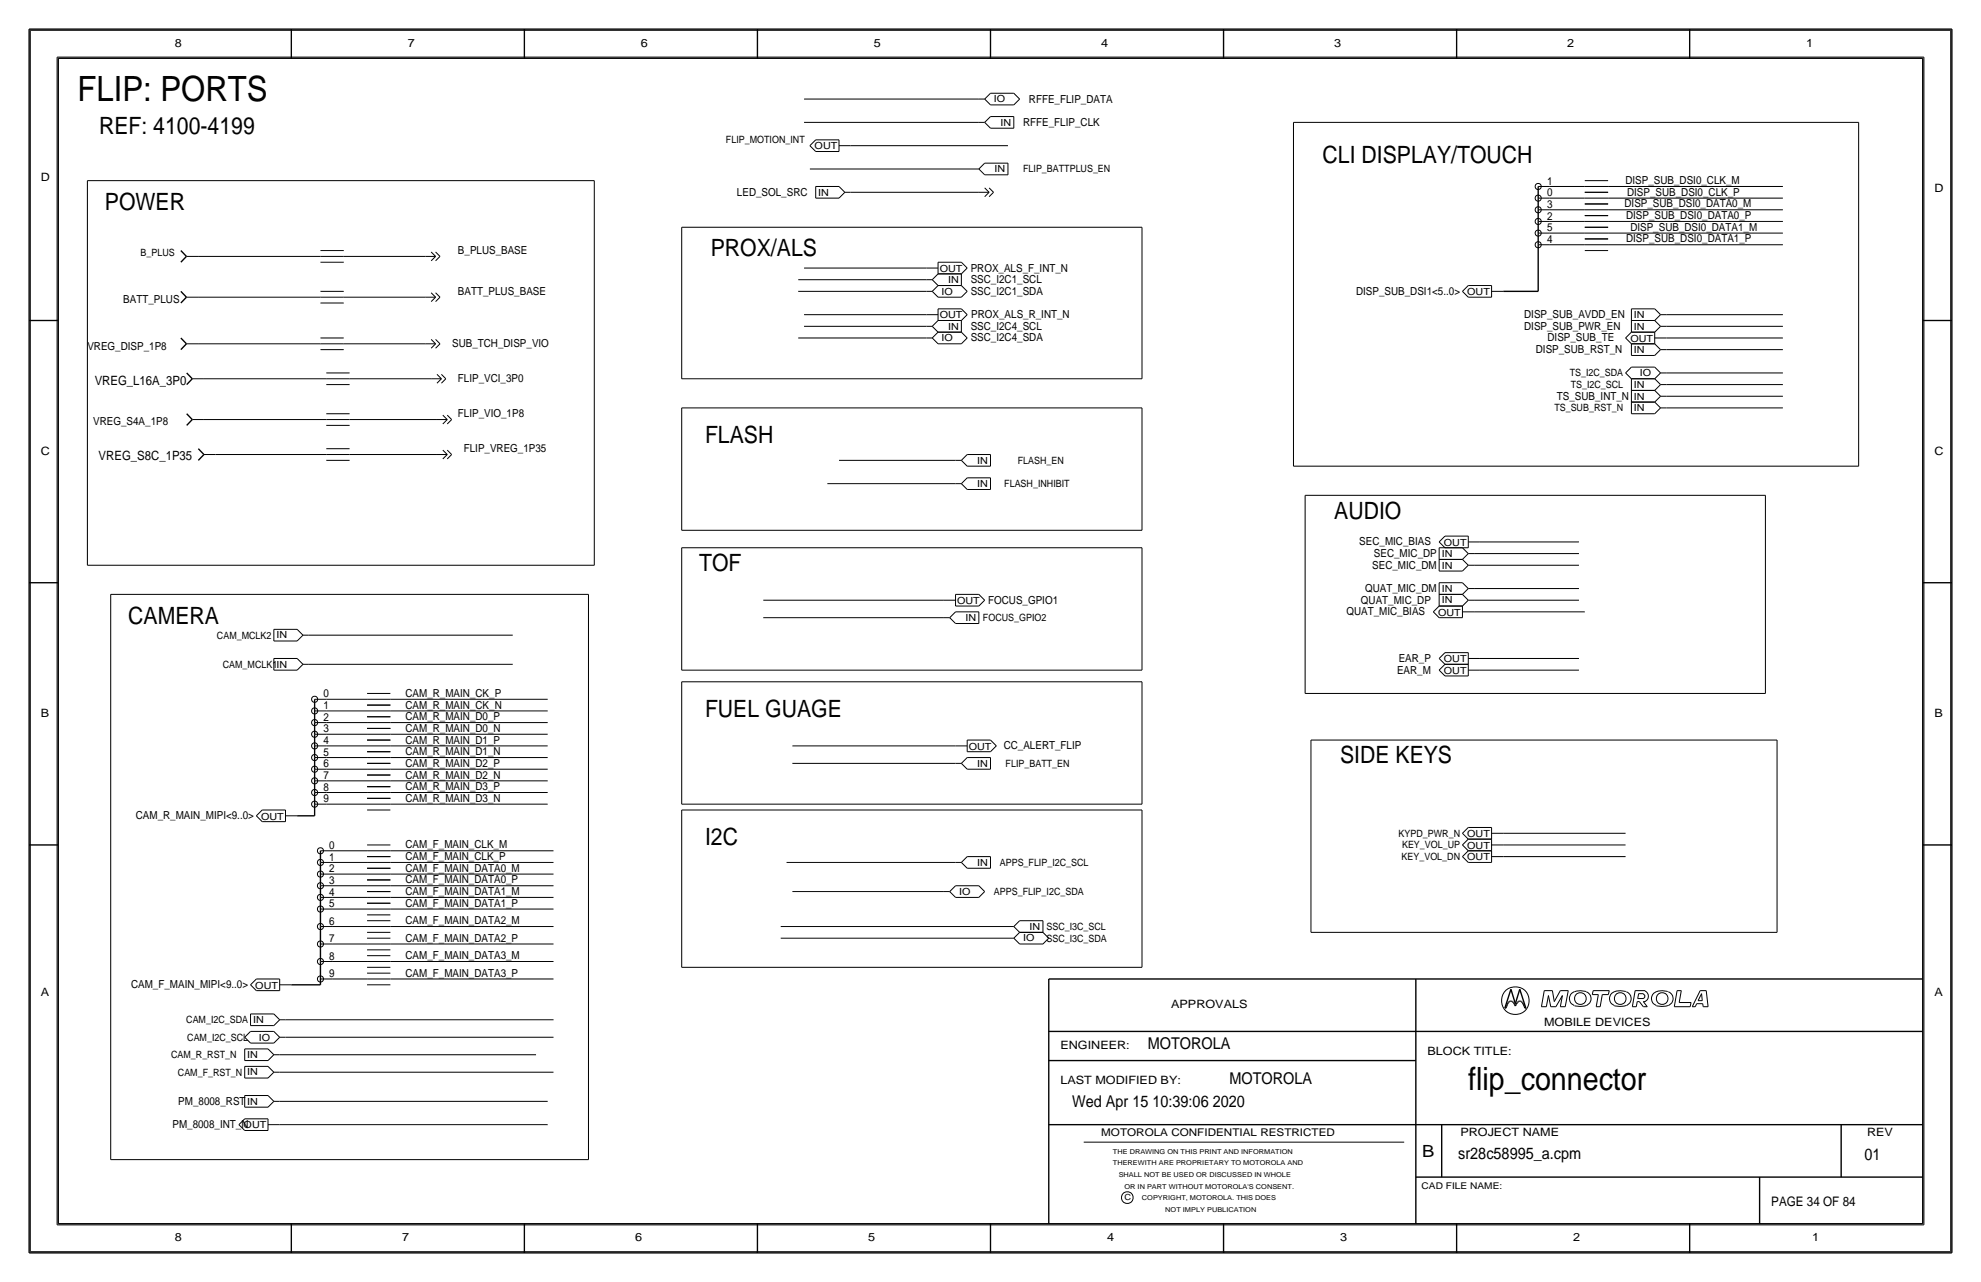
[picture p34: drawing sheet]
<svg xmlns="http://www.w3.org/2000/svg" width="432mm" height="279mm" viewBox="0 0 432 279" stroke-linecap="round" stroke-linejoin="round" font-family="sans-serif">
<defs><g id="words">
<text font-size="7.6" x="16.9" y="22.1">FLIP: PORTS</text>
<text font-size="7" x="320" y="237.5">flip_connector</text>
<g font-size="5.2">
<text x="21.6" y="29.2">REF: 4100-4199</text>
<text x="288.3" y="35.6">CLI DISPLAY/TOUCH</text>
<text x="22.9" y="45.7">POWER</text>
<text x="154.9" y="55.9">PROX/ALS</text>
<text x="153.7" y="96.5">FLASH</text>
<text x="290.8" y="113">AUDIO</text>
<text x="152.4" y="124.5">TOF</text>
<text x="27.9" y="135.9">CAMERA</text>
<text x="153.7" y="156.2">FUEL GUAGE</text>
<text x="292.1" y="166.4">SIDE KEYS</text>
<text x="153.7" y="184.1">I2C</text>
</g>
<text font-size="3.7" x="310" y="252.1">B</text>
<g font-size="3.5">
<text x="250.2" y="228.6">MOTOROLA</text>
<text x="268" y="236.2">MOTOROLA</text>
<text x="233.7" y="241.3">Wed Apr 15 10:39:06 2020</text>
<text x="317.9" y="252.6">sr28c58995_a.cpm</text>
<text x="406.4" y="252.7">01</text>
</g>
<text font-size="2.9" x="386.1" y="262.9">PAGE 34 OF 84</text>
<g font-size="2.8">
<text x="20.6" y="83.8">VREG_L16A_3P0</text>
<text x="21.5" y="100.3">VREG_S8C_1P35</text>
</g>
<g font-size="2.5">
<text x="38.1" y="10.2">8</text>
<text x="88.9" y="10.2">7</text>
<text x="139.7" y="10.2">6</text>
<text x="190.5" y="10.2">5</text>
<text x="240" y="10.2">4</text>
<text x="290.8" y="10.2">3</text>
<text x="341.6" y="10.2">2</text>
<text x="393.7" y="10.2">1</text>
<text x="8.9" y="39.4">D</text>
<text x="421.6" y="41.9">D</text>
<text x="8.9" y="99.1">C</text>
<text x="421.6" y="99.1">C</text>
<text x="8.9" y="156.2">B</text>
<text x="421.6" y="156.2">B</text>
<text x="8.9" y="217.2">A</text>
<text x="255.3" y="219.7">APPROVALS</text>
<text x="421.6" y="217.2">A</text>
<text x="336.5" y="223.5">MOBILE DEVICES</text>
<text x="231.1" y="228.6">ENGINEER:</text>
<text x="311.1" y="229.9">BLOCK TITLE:</text>
<text x="231.1" y="236.2">LAST MODIFIED BY:</text>
<text x="318.3" y="247.5">PROJECT NAME</text>
<text x="407" y="247.6">REV</text>
<text x="38.1" y="270.5">8</text>
<text x="87.6" y="270.5">7</text>
<text x="138.4" y="270.5">6</text>
<text x="189.2" y="270.5">5</text>
<text x="241.3" y="270.5">4</text>
<text x="292.1" y="270.5">3</text>
<text x="342.9" y="270.5">2</text>
<text x="395" y="270.5">1</text>
</g>
<g font-size="2.4">
<text x="224.3" y="22.4">RFFE_FLIP_DATA</text>
<text x="223" y="27.4">RFFE_FLIP_CLK</text>
<text x="337.2" y="40.2">1</text>
<text x="354.3" y="40.1">DISP_SUB_DSI0_CLK_M</text>
<text x="160.6" y="42.7">LED_SOL_SRC</text>
<text x="337.2" y="47.9">2</text>
<text x="337.2" y="45.3">3</text>
<text x="337.2" y="42.8">0</text>
<text x="354.1" y="45.2">DISP_SUB_DSI0_DATA0_M</text>
<text x="354.5" y="47.8">DISP_SUB_DSI0_DATA0_P</text>
<text x="354.7" y="42.7">DISP_SUB_DSI0_CLK_P</text>
<text x="337.2" y="52.9">4</text>
<text x="337.2" y="50.4">5</text>
<text x="354.5" y="52.8">DISP_SUB_DSI0_DATA1_P</text>
<text x="355.4" y="50.3">DISP_SUB_DSI0_DATA1_M</text>
<text x="99.8" y="55.4">B_PLUS_BASE</text>
<text x="211.6" y="59.2">PROX_ALS_F_INT_N</text>
<text x="99.8" y="64.3">BATT_PLUS_BASE</text>
<text x="211.6" y="64.3">SSC_I2C1_SDA</text>
<text x="211.6" y="61.7">SSC_I2C1_SCL</text>
<text x="295.6" y="64.3">DISP_SUB_DSI1&lt;5..0&gt;</text>
<text x="26.9" y="66">BATT_PLUS</text>
<text x="211.6" y="71.9">SSC_I2C4_SCL</text>
<text x="211.7" y="69.3">PROX_ALS_R_INT_N</text>
<text x="332.2" y="71.9">DISP_SUB_PWR_EN</text>
<text x="332.2" y="69.3">DISP_SUB_AVDD_EN</text>
<text x="19" y="76.2">VREG_DISP_1P8</text>
<text x="98.6" y="75.7">SUB_TCH_DISP_VIO</text>
<text x="211.6" y="74.4">SSC_I2C4_SDA</text>
<text x="334.8" y="77">DISP_SUB_RST_N</text>
<text x="337.3" y="74.4">DISP_SUB_TE</text>
<text x="99.8" y="83.3">FLIP_VCI_3P0</text>
<text x="339.4" y="87.1">TS_SUB_INT_N</text>
<text x="20.3" y="92.7">VREG_S4A_1P8</text>
<text x="99.8" y="90.9">FLIP_VIO_1P8</text>
<text x="101.1" y="98.6">FLIP_VREG_1P35</text>
<text x="296.3" y="118.9">SEC_MIC_BIAS</text>
<text x="299.1" y="124">SEC_MIC_DM</text>
<text x="299.5" y="121.4">SEC_MIC_DP</text>
<text x="215.4" y="131.6">FOCUS_GPIO1</text>
<text x="296.7" y="131.6">QUAT_MIC_DP</text>
<text x="297.6" y="129">QUAT_MIC_DM</text>
<text x="293.5" y="134.1">QUAT_MIC_BIAS</text>
<text x="304.5" y="146.8">EAR_M</text>
<text x="304.9" y="144.3">EAR_P</text>
<text x="70.5" y="154.5">1</text>
<text x="70.5" y="152">0</text>
<text x="88.4" y="154.4">CAM_R_MAIN_CK_N</text>
<text x="88.4" y="151.9">CAM_R_MAIN_CK_P</text>
<text x="70.5" y="157.1">2</text>
<text x="70.5" y="159.6">3</text>
<text x="88.4" y="159.5">CAM_R_MAIN_D0_N</text>
<text x="88.4" y="157">CAM_R_MAIN_D0_P</text>
<text x="70.5" y="167.2">6</text>
<text x="70.5" y="164.7">5</text>
<text x="70.5" y="162.2">4</text>
<text x="88.4" y="167.1">CAM_R_MAIN_D2_P</text>
<text x="88.4" y="164.6">CAM_R_MAIN_D1_N</text>
<text x="88.4" y="162">CAM_R_MAIN_D1_P</text>
<text x="218.8" y="163.3">CC_ALERT_FLIP</text>
<text x="70.5" y="169.8">7</text>
<text x="70.5" y="172.3">8</text>
<text x="88.4" y="172.2">CAM_R_MAIN_D3_P</text>
<text x="88.4" y="169.7">CAM_R_MAIN_D2_N</text>
<text x="29.6" y="178.6">CAM_R_MAIN_MIPI&lt;9..0&gt;</text>
<text x="70.5" y="174.9">9</text>
<text x="88.4" y="174.8">CAM_R_MAIN_D3_N</text>
<text x="71.8" y="185">0</text>
<text x="88.4" y="184.9">CAM_F_MAIN_CLK_M</text>
<text x="71.8" y="190.1">2</text>
<text x="71.8" y="187.6">1</text>
<text x="88.4" y="187.5">CAM_F_MAIN_CLK_P</text>
<text x="88.4" y="190">CAM_F_MAIN_DATA0_M</text>
<text x="71.8" y="192.6">3</text>
<text x="71.8" y="197.7">5</text>
<text x="71.8" y="195.2">4</text>
<text x="88.4" y="197.6">CAM_F_MAIN_DATA1_P</text>
<text x="88.4" y="195.1">CAM_F_MAIN_DATA1_M</text>
<text x="88.4" y="192.5">CAM_F_MAIN_DATA0_P</text>
<text x="71.8" y="201.5">6</text>
<text x="88.4" y="201.4">CAM_F_MAIN_DATA2_M</text>
<text x="71.8" y="209.1">8</text>
<text x="71.8" y="205.3">7</text>
<text x="88.4" y="209">CAM_F_MAIN_DATA3_M</text>
<text x="88.4" y="205.2">CAM_F_MAIN_DATA2_P</text>
<text x="28.6" y="215.4">CAM_F_MAIN_MIPI&lt;9..0&gt;</text>
<text x="71.8" y="213">9</text>
<text x="88.4" y="212.8">CAM_F_MAIN_DATA3_P</text>
<text x="37.6" y="245.9">PM_8008_INT_N</text>
<text x="38.9" y="240.8">PM_8008_RST</text>
</g>
<text font-size="2.3" x="240" y="247.6">MOTOROLA CONFIDENTIAL RESTRICTED</text>
<g font-size="2.2">
<text x="158.2" y="31.2">FLIP_MOTION_INT</text>
<text x="223" y="37.6">FLIP_BATTPLUS_EN</text>
<text x="30.6" y="55.9">B_PLUS</text>
<text x="342.2" y="82">TS_I2C_SDA</text>
<text x="338.8" y="89.7">TS_SUB_RST_N</text>
<text x="342.4" y="84.6">TS_I2C_SCL</text>
<text x="221.9" y="101.1">FLASH_EN</text>
<text x="218.9" y="106.2">FLASH_INHIBIT</text>
<text x="214.3" y="135.4">FOCUS_GPIO2</text>
<text x="47.3" y="139.2">CAM_MCLK2</text>
<text x="48.6" y="145.5">CAM_MCLK1IN</text>
<text x="219.2" y="167.1">FLIP_BATT_EN</text>
<text x="304.9" y="182.4">KYPD_PWR_N</text>
<text x="305.6" y="184.9">KEY_VOL_UP</text>
<text x="217.9" y="188.7">APPS_FLIP_I2C_SCL</text>
<text x="305.5" y="187.5">KEY_VOL_DN</text>
<text x="216.7" y="195.1">APPS_FLIP_I2C_SDA</text>
<text x="228.1" y="202.7">SSC_I3C_SCL</text>
<text x="228.1" y="205.2">SSC_I3C_SDA</text>
<text x="40.6" y="223">CAM_I2C_SDA</text>
<text x="40.8" y="226.8">CAM_I2C_SCL</text>
<text x="37.3" y="230.6">CAM_R_RST_N</text>
<text x="38.8" y="234.4">CAM_F_RST_N</text>
</g>
<g font-size="2.1">
<text x="216.7" y="22.3">IO</text>
<text x="218.1" y="27.4">IN</text>
<text x="177.6" y="32.6">OUT</text>
<text x="216.8" y="37.5">IN</text>
<text x="178.4" y="42.6">IN</text>
<text x="204.8" y="59.2">OUT</text>
<text x="205.2" y="64.2">IO</text>
<text x="206.6" y="61.7">IN</text>
<text x="319.8" y="64.3">OUT</text>
<text x="204.8" y="69.4">OUT</text>
<text x="206.6" y="71.8">IN</text>
<text x="356.2" y="69.3">IN</text>
<text x="356.2" y="71.8">IN</text>
<text x="205.2" y="74.4">IO</text>
<text x="355.4" y="74.5">OUT</text>
<text x="356.2" y="76.9">IN</text>
<text x="357.4" y="82">IO</text>
<text x="356.2" y="84.5">IN</text>
<text x="356.2" y="87.1">IN</text>
<text x="356.2" y="89.6">IN</text>
<text x="213" y="101">IN</text>
<text x="213" y="106.1">IN</text>
<text x="314.7" y="118.9">OUT</text>
<text x="314.2" y="123.9">IN</text>
<text x="314.2" y="121.4">IN</text>
<text x="208.6" y="131.6">OUT</text>
<text x="314.2" y="131.5">IN</text>
<text x="314.2" y="129">IN</text>
<text x="210.5" y="135.3">IN</text>
<text x="313.5" y="134.2">OUT</text>
<text x="60.2" y="139.1">IN</text>
<text x="314.7" y="146.9">OUT</text>
<text x="314.7" y="144.3">OUT</text>
<text x="211.2" y="163.4">OUT</text>
<text x="213" y="167.1">IN</text>
<text x="56.9" y="178.6">OUT</text>
<text x="319.8" y="185">OUT</text>
<text x="319.8" y="182.4">OUT</text>
<text x="213" y="188.7">IN</text>
<text x="319.8" y="187.5">OUT</text>
<text x="209" y="195">IO</text>
<text x="224.4" y="202.6">IN</text>
<text x="223" y="205.2">IO</text>
<text x="55.6" y="215.4">OUT</text>
<text x="55.2" y="223">IN</text>
<text x="56.4" y="226.8">IO</text>
<text x="53.9" y="230.6">IN</text>
<text x="53.9" y="234.4">IN</text>
<text x="53.1" y="245.9">OUT</text>
<text x="53.9" y="240.7">IN</text>
</g>
<text font-size="2" x="309.9" y="259.1">CAD FILE NAME:</text>
<text font-size="1.8" x="245.1" y="261.6">C</text>
<g font-size="1.5">
<text x="242.6" y="251.5">THE DRAWING ON THIS PRINT AND INFORMATION</text>
<text x="242.6" y="254">THEREWITH ARE PROPRIETARY TO MOTOROLA AND</text>
<text x="243.8" y="256.5">SHALL NOT BE USED OR DISCUSSED IN WHOLE</text>
<text x="245.1" y="259.1">OR IN PART WITHOUT MOTOROLA'S CONSENT.</text>
<text x="248.9" y="261.6">COPYRIGHT, MOTOROLA. THIS DOES</text>
<text x="254" y="264.2">NOT IMPLY PUBLICATION</text>
</g>
</g></defs>
<g fill="none" stroke="#000" stroke-width=".22">
<path d="M6.6 6.6h418.6zM6.6 6.6v266.2zM12.4 12.4v254.6zM12.4 12.4h407zM419.4 12.4v254.6zM425.2 6.6v266.2zM19 39.4v83.8zM19.1 39.4h110.4zM129.5 39.4v83.8zM175.3 26.7h38.1zM175.3 21.6h38.1zM176.5 36.8h35.6z"/>
<path d="M176.5 31.8l1.3 1.2zM177.8 30.5l-1.3 1.3zM177.8 30.5h5.1zM177.8 33h5.1zM182.9 31.8h2.5zM182.9 30.5v2.5zM185.4 31.8h34.3zM212.1 36.8h1.3zM213.4 26.7h1.2zM213.4 36.8l1.2 1.3zM213.4 21.6h1.2zM214.6 35.6h5.1z"/>
<path d="M214.6 38.1h5.1zM214.6 21.6l1.3 1.3zM214.6 26.7l1.3 1.2zM214.6 35.6l-1.2 1.2zM215.9 22.9h5.1zM215.9 20.3h5.1zM215.9 20.3l-1.3 1.3zM215.9 25.4l-1.3 1.3zM215.9 25.4h5.1zM215.9 27.9h5.1zM219.7 35.6v2.5zM221 20.3l1.3 1.3z"/>
<path d="M221 25.4v2.5zM222.2 21.6l-1.2 1.3zM281.9 26.7h123.2zM281.9 26.7v74.9zM345.4 39.4h5.1zM405.1 26.7v74.9zM40.6 55.9h2.6zM43.2 55.9h26.6zM69.8 55.9h5.1zM69.8 54.6h5.1zM69.8 57.2h5.1zM74.9 55.9h17.8z"/>
<path d="M92.7 55.9h2.2zM94 54.9l.9 1zM94 56.8l.9-.9zM94.9 56.8l1-.9zM94.9 54.9l1 1zM148.6 49.5h100.3zM148.6 49.5v33.1zM175.3 58.4h26.6zM177.8 40.6h5.1zM177.8 40.6v2.6zM177.8 43.2h5.1zM182.9 40.6l1.3 1.3z"/>
<path d="M184.1 41.9h1.3zM184.1 41.9l-1.2 1.3zM185.4 41.9h28zM201.9 58.4h2.6zM204.5 57.2h5zM204.5 59.7h5zM204.5 57.2v2.5zM209.5 57.2l1.3 1.2zM209.5 59.7v2.5zM210.8 58.4l-1.3 1.3zM213.4 41.9h2.2zM214.6 40.9l1 1z"/>
<path d="M214.6 42.9l1-1zM215.6 42.9l1-1zM215.6 40.9l1 1zM248.9 49.5v33.1zM335.3 43.2h2.5zM335.3 40.6h2.5zM335.3 48.3h2.5zM335.3 45.7h2.5zM335.3 50.8h2.5zM335.3 53.3h2.5zM337.8 53.3h7.6zM337.8 40.6h7.6z"/>
<path d="M337.8 43.2h7.6zM337.8 45.7h7.6zM337.8 48.3h7.6zM337.8 50.8h7.6zM345.4 48.3h5.1zM345.4 47h5.1zM345.4 49.5h5.1zM345.4 53.3h5.1zM345.4 52.1h5.1zM345.4 54.6h5.1zM345.4 40.6h5.1zM345.4 41.9h5.1z"/>
<path d="M345.4 43.2h5.1zM345.4 44.4h5.1zM345.4 45.7h5.1zM345.4 50.8h5.1zM350.5 50.8h38.1zM350.5 53.3h38.1zM350.5 48.3h38.1zM350.5 45.7h38.1zM350.5 40.6h38.1zM350.5 43.2h38.1zM40.6 64.8h2.6zM40.6 74.9h2.6z"/>
<path d="M43.2 74.9h26.6zM43.2 64.8h26.6zM69.8 64.8h5.1zM69.8 63.5h5.1zM69.8 66h5.1zM69.8 74.9h5.1zM69.8 73.7h5.1zM69.8 76.2h5.1zM74.9 64.8h17.8zM74.9 74.9h17.8zM92.7 64.8h2.2zM92.7 74.9h2.2z"/>
<path d="M94 63.8l.9 1zM94 74l.9 .9zM94 65.7l.9-.9zM94 75.9l.9-1zM94.9 65.7l1-.9zM94.9 75.9l1-1zM94.9 63.8l1 1zM94.9 74l1 .9zM174 61h27.9zM174 63.5h27.9zM174 73.7h27.9zM175.3 71.1h26.6z"/>
<path d="M175.3 68.6h26.6zM201.9 68.6h2.6zM201.9 63.5h1.3zM201.9 73.7h1.3zM201.9 61h1.3zM201.9 71.1h1.3zM203.2 61l1.3-1.3zM203.2 61l1.3 1.2zM203.2 63.5l1.3 1.3zM203.2 73.7l1.3 1.2zM203.2 71.1l1.3 1.3zM204.5 64.8h5z"/>
<path d="M204.5 62.2h5zM204.5 62.2l-1.3 1.3zM204.5 74.9h5zM204.5 72.4h5zM204.5 72.4l-1.3 1.3zM204.5 69.8l-1.3 1.3zM204.5 67.3h5zM204.5 69.8h5zM204.5 67.3v2.5zM209.5 62.2l1.3 1.3zM209.5 72.4l1.3 1.3zM209.5 69.9v2.5z"/>
<path d="M209.5 67.3l1.3 1.3zM210.8 63.5l-1.3 1.3zM210.8 73.7l-1.3 1.2zM210.8 68.6l-1.3 1.3zM318.8 63.5l1.2 1.3zM320 62.2h5.1zM320 64.8h5.1zM320 62.2l-1.2 1.3zM325.1 63.5h2.6zM325.1 62.2v2.6zM354.3 73.7l1.3 1.2zM355.6 67.3h5.1z"/>
<path d="M355.6 67.3v2.5zM355.6 69.8h5.1zM355.6 69.9v2.5zM355.6 72.4h5.1zM355.6 72.4l-1.3 1.3zM355.6 74.9h5.1zM355.6 74.9v2.6zM355.6 77.5h5.1zM360.7 67.3l1.3 1.3zM360.7 69.8l1.3 1.3zM360.7 73.7h2.5zM360.7 72.4v2.5z"/>
<path d="M360.7 74.9l1.3 1.3zM361.9 68.6h1.3zM361.9 71.1h1.3zM361.9 76.2h1.3zM361.9 68.6l-1.2 1.3zM361.9 71.1l-1.2 1.3zM361.9 76.2l-1.2 1.3zM363.2 71.1h25.4zM363.2 68.6h25.4zM363.2 73.7h25.4zM363.2 76.2h25.4zM41.9 91.4h2.5z"/>
<path d="M41.9 82.5h2.5zM44.4 99.1h2.6zM44.4 82.5h26.7zM44.4 91.4h26.7zM47 99.1h24.1zM71.1 99.1h5.1zM71.1 97.8h5.1zM71.1 91.4h5.1zM71.1 90.2h5.1zM71.1 92.7h5.1zM71.1 82.5h5.1zM71.1 81.3h5.1z"/>
<path d="M71.1 83.8h5.1zM76.2 82.5h17.8zM76.2 91.4h19zM76.2 99.1h19zM94 82.5h2.2zM95.2 81.6l1 .9zM95.2 99.1h2.3zM95.2 91.4h2.3zM95.2 83.5l1-.9zM96.2 81.6l1 .9zM96.2 83.5l1-.9zM96.5 98.1l1 1z"/>
<path d="M96.5 90.5l1 .9zM96.5 92.4l1-1zM97.5 98.1l1 1zM97.5 90.5l1 .9zM97.5 92.4l1-1zM148.6 88.9h100.3zM148.6 82.5h100.3zM148.6 88.9v26.7zM210.8 99.1l-1.3 1.2zM210.8 99.1h5.1zM215.9 99.1v2.5zM248.9 88.9v26.7z"/>
<path d="M354.3 81.3l1.3 1.3zM355.6 80l-1.3 1.3zM355.6 82.5h5.1zM355.6 82.6v2.5zM355.6 85.1h5.1zM355.6 85.1v2.5zM355.6 87.6h5.1zM355.6 87.6v2.6zM355.6 90.2h5.1zM355.6 80h5.1zM360.7 80l1.3 1.3zM360.7 82.5l1.3 1.3z"/>
<path d="M360.7 85.1l1.3 1.3zM360.7 87.6l1.3 1.3zM361.9 83.8h1.3zM361.9 86.4h1.3zM361.9 88.9h1.3zM361.9 81.3h1.3zM361.9 81.3l-1.2 1.3zM361.9 83.8l-1.2 1.3zM361.9 86.4l-1.2 1.2zM361.9 88.9l-1.2 1.3zM363.2 81.3h25.4zM363.2 83.8h25.4z"/>
<path d="M363.2 86.4h25.4zM363.2 88.9h25.4zM71.1 100.3h5.1zM96.5 100l1-.9zM97.5 100l1-.9zM148.6 115.6h100.3zM148.6 119.4h100.3zM148.6 119.4v26.6zM180.3 105.4h28zM182.9 100.3h25.4zM208.3 105.4h1.3zM208.3 100.3h1.3z"/>
<path d="M209.5 105.4l1.3 1.3zM209.5 100.3l1.3 1.3zM210.8 104.1l-1.3 1.3zM210.8 104.1h5.1zM210.8 106.7h5.1zM210.8 101.6h5.1zM215.9 104.1v2.6zM248.9 119.4v26.6zM281.9 101.6h123.2zM284.5 107.9v43.2zM284.5 107.9h100.3zM313.7 119.4h5.1z"/>
<path d="M313.7 119.4v2.5zM313.7 118.1l1.3 1.3zM315 116.8l-1.3 1.3zM315 116.8h5zM315 119.4h5zM318.8 119.4l1.2 1.2zM320 118.1h2.6zM320 116.8v2.6zM322.6 118.1h21.6zM384.8 107.9v43.2zM19.1 123.2h110.4zM24.1 129.5h104.2z"/>
<path d="M24.1 129.5v123.2zM59.7 137.2h5.1zM59.7 137.2v2.5zM59.7 139.7h5.1zM64.8 137.2l1.2 1.2zM66 138.4l-1.2 1.3zM66 138.4h1.3zM67.3 138.4h44.5zM128.3 129.5v123.2zM166.4 130.8h39.3zM166.4 134.6h39.3zM205.7 134.6h1.3z"/>
<path d="M205.7 130.8h2.6zM207 134.6l1.3 1.3zM208.3 133.3h5.1zM208.3 135.9h5.1zM208.3 129.5h5.1zM208.3 132.1h5.1zM208.3 129.5v2.6zM208.3 133.3l-1.3 1.3zM213.4 129.5l1.2 1.3zM213.4 133.4v2.5zM214.6 130.8l-1.2 1.3zM312.4 133.3l1.3 1.3z"/>
<path d="M313.7 132.1h5.1zM313.7 134.6h5.1zM313.7 121.9h5.1zM313.7 121.9v2.6zM313.7 124.5h5.1zM313.7 129.5h5.1zM313.7 129.5v2.6zM313.7 132.1l-1.3 1.2zM313.7 127h5.1zM313.7 127v2.5zM318.8 121.9l1.2 1.3zM318.8 129.5l1.2 1.3z"/>
<path d="M318.8 133.3h2.5zM318.8 132.1v2.5zM318.8 127l1.2 1.3zM320 123.2h1.3zM320 120.7h1.3zM320 130.8h1.3zM320 128.3h1.3zM320 123.2l-1.2 1.3zM320 120.7l-1.2 1.2zM320 130.8l-1.2 1.3zM320 128.3l-1.2 1.2zM321.3 123.2h22.9z"/>
<path d="M321.3 120.7h22.9zM321.3 130.8h22.9zM321.3 133.3h24.1zM321.3 128.3h22.9zM59.7 143.5h5.1zM59.7 143.5v2.5zM59.7 146h5.1zM64.8 143.5l1.2 1.3zM66 144.8l-1.2 1.2zM66 144.8h1.3zM67.3 144.8h44.5zM68.6 152.4h2.5z"/>
<path d="M68.6 154.9h2.5zM68.6 157.5h2.5zM71.1 157.5h8.9zM71.1 152.4h8.9zM71.1 154.9h8.9zM80 152.4h5.1zM80 151.1h5.1zM80 153.7h5.1zM80 154.9h5.1zM80 156.2h5.1zM80 158.8h5.1zM80 157.5h5.1z"/>
<path d="M85.1 157.5h34.3zM85.1 154.9h34.3zM85.1 152.4h34.3zM148.6 146h100.3zM148.6 148.6h100.3zM148.6 148.6v26.7zM248.9 148.6v26.7zM284.5 151.1h100.3zM313.7 146l1.3 1.3zM313.7 143.5l1.3 1.3zM315 144.8l-1.3 1.2zM315 142.2l-1.3 1.3z"/>
<path d="M315 144.8h5zM315 147.3h5zM315 142.2h5zM320 146h2.6zM320 144.8v2.5zM320 143.5h2.6zM320 142.2v2.6zM322.6 146h21.6zM322.6 143.5h21.6zM55.9 177.8l1.2 1.3zM57.1 176.5h5.1zM57.1 179.1h5.1z"/>
<path d="M57.1 176.5l-1.2 1.3zM62.2 177.8h2.6zM62.2 176.5v2.6zM68.6 160h2.5zM68.6 162.6h2.5zM68.6 165.1h2.5zM68.6 167.6h2.5zM68.6 172.7h2.5zM68.6 170.2h2.5zM68.6 175.3h2.5zM71.1 160h8.9zM71.1 162.6h8.9z"/>
<path d="M71.1 165.1h8.9zM71.1 167.6h8.9zM71.1 170.2h8.9zM71.1 172.7h8.9zM71.1 175.3h8.9zM80 160h5.1zM80 161.3h5.1zM80 162.6h5.1zM80 163.8h5.1zM80 167.6h5.1zM80 166.4h5.1zM80 168.9h5.1z"/>
<path d="M80 165.1h5.1zM80 170.2h5.1zM80 171.4h5.1zM80 172.7h5.1zM80 174h5.1zM80 175.3h5.1zM80 176.5h5.1zM85.1 175.3h34.3zM85.1 162.6h34.3zM85.1 165.1h34.3zM85.1 167.6h34.3zM85.1 170.2h34.3z"/>
<path d="M85.1 172.7h34.3zM85.1 160h34.3zM148.6 175.3h100.3zM148.6 176.5h100.3zM148.6 176.5v34.3zM172.7 162.6h35.6zM172.7 166.4h35.6zM208.3 162.6h2.5zM208.3 166.4h1.3zM209.5 166.4l1.3 1.2zM210.8 161.3h5.1zM210.8 163.8h5.1z"/>
<path d="M210.8 161.3v2.5zM210.8 165.1l-1.3 1.3zM210.8 165.1h5.1zM210.8 167.6h5.1zM215.9 161.3l1.3 1.3zM215.9 165.1v2.5zM217.2 162.6l-1.3 1.2zM248.9 176.5v34.3zM285.8 161.3h101.5zM285.8 161.3v41.9zM387.3 161.3v41.9zM69.8 198.1h2.6z"/>
<path d="M69.8 185.4h2.6zM69.8 190.5h2.6zM69.8 188h2.6zM69.8 193h2.6zM69.8 195.6h2.6zM72.4 193h7.6zM72.4 190.5h7.6zM72.4 198.1h7.6zM72.4 185.4h7.6zM72.4 188h7.6zM72.4 195.6h7.6zM80 185.4h5.1z"/>
<path d="M80 184.1h5.1zM80 186.7h5.1zM80 188h5.1zM80 189.2h5.1zM80 190.5h5.1zM80 191.8h5.1zM80 193h5.1zM80 194.3h5.1zM80 195.6h5.1zM80 196.8h5.1zM80 198.1h5.1zM80 199.4h5.1z"/>
<path d="M85.1 198.1h35.5zM85.1 188h35.5zM85.1 195.6h35.5zM85.1 193h35.5zM85.1 190.5h35.5zM85.1 185.4h35.5zM171.4 188h36.9zM172.7 194.3h33zM205.7 194.3h1.3zM207 194.3l1.3 1.3zM208.3 195.6h5.1zM208.3 193h5.1z"/>
<path d="M208.3 193l-1.3 1.3zM208.3 188h1.3zM209.5 188l1.3 1.2zM210.8 186.7l-1.3 1.3zM210.8 186.7h5.1zM210.8 189.2h5.1zM213.4 193l1.2 1.3zM214.6 194.3l-1.2 1.3zM215.9 186.7v2.5zM318.8 184.1l1.2 1.3zM318.8 181.6l1.2 1.3zM318.8 186.7l1.2 1.3z"/>
<path d="M320 182.9h5.1zM320 185.4h5.1zM320 180.3h5.1zM320 188h5.1zM320 182.9l-1.2 1.2zM320 180.3l-1.2 1.3zM320 185.4l-1.2 1.3zM325.1 184.1h2.6zM325.1 182.9v2.5zM325.1 181.6h2.6zM325.1 180.3v2.6zM325.1 186.7h2.6z"/>
<path d="M325.1 185.4v2.6zM327.7 184.1h26.6zM327.7 181.6h26.6zM327.7 186.7h26.6zM54.6 214.6l1.3 1.3zM55.9 213.4l-1.3 1.2zM55.9 213.4h5.1zM55.9 215.9h5.1zM61 214.6h2.5zM61 213.4v2.5zM69.8 213.4h2.6zM69.8 209.5h2.6z"/>
<path d="M69.8 205.7h2.6zM69.8 201.9h2.6zM72.4 201.9h7.6zM72.4 213.4h7.6zM72.4 209.5h7.6zM72.4 205.7h7.6zM80 213.4h5.1zM80 212.1h5.1zM80 214.6h5.1zM80 209.5h5.1zM80 208.3h5.1zM80 210.8h5.1z"/>
<path d="M80 205.7h5.1zM80 204.5h5.1zM80 207h5.1zM80 201.9h5.1zM80 200.7h5.1zM80 203.2h5.1zM85.1 201.9h35.5zM85.1 205.7h35.5zM85.1 209.5h35.5zM85.1 213.4h35.5zM148.6 210.8h100.3zM170.2 201.9h49.5z"/>
<path d="M170.2 204.5h49.5zM219.7 201.9h1.3zM219.7 204.5h1.3zM221 201.9l1.3 1.3zM221 204.5l1.3 1.2zM222.2 200.7l-1.2 1.2zM222.2 205.7h5.1zM222.2 203.2h5.1zM222.2 203.2l-1.2 1.3zM222.3 200.7h5zM222.3 203.2h5zM227.3 200.7v2.5z"/>
<path d="M227.3 203.2l1.3 1.3zM228.6 204.5l-1.3 1.2zM285.8 203.2h101.5zM336 219.4h1.1zM336.6 215.9h1.8zM336.6 215.9l-.6 3.5zM337.5 217l-.4 2.4zM337.5 217l.5 2.4zM338 219.4h1.1zM338.4 215.9l.4 2.4zM340.1 219.4h1.1zM340.1 215.9h1.7z"/>
<path d="M340.1 215.9l-1.3 2.4zM340.6 217l-1.5 2.4zM340.6 217l-.5 2.4zM341.8 215.9l-.6 3.5zM343.1 216.2a1.6 1.6 0 0 0-1 1.5 1.6 1.6 0 0 0 1.1 1.5M345.7 216.1h-.2a4 4 0 0 0-2.3 .1M345.7 216.2a1.59 1.59 0 0 1 1.1 1.5 1.59 1.59 0 0 1-1.1 1.5l-1.4 .1-1.1-.1M347.1 216.8h1.3zM347.3 215.9l-.2 .9zM347.3 215.9h3.5zM347.9 219.4h.9zM348.4 216.8l-.5 2.6z"/>
<path d="M349.2 216.8l-.4 2.6zM349.2 216.8h1.4zM350.8 215.9l-.2 .9zM354.4 216.1a3.1 3.1 0 0 0-3.3 .7 1.62 1.62 0 0 0 .8 2.4M354.4 219.2l-1.4 .1-1.1-.1M354.5 216.2a1.59 1.59 0 0 1 1 1.5 1.59 1.59 0 0 1-1 1.5M355.8 219.4h.9zM356.4 215.9l-.6 3.5zM356.4 215.9h2.2zM356.9 218.3l-.2 1.1zM356.9 218.3h.4zM357 217.6h1.2z"/>
<path d="M357.2 216.6l-.2 1zM357.2 216.6h1zM357.3 218.3l.9 1.1zM358.1 216.7a.5 .5 0 0 1 .4 .4 .5 .5 0 0 1-.4 .5M358.2 219.4h.9zM358.2 218.3l.9 1.1zM358.2 218.3h.4zM358.5 216a1.24 1.24 0 0 1 .8 1.1 1.24 1.24 0 0 1-.8 1.2M363.5 216.1a3.1 3.1 0 0 0-3.3 .7 1.62 1.62 0 0 0 .8 2.4M363.6 219.2l-1.4 .1-1.2-.1M363.6 216.2a1.59 1.59 0 0 1 1.1 1.5 1.59 1.59 0 0 1-1.1 1.5M364.9 219.4h3.5z"/>
<path d="M365.6 215.9l-.7 3.5zM365.6 215.9h.9zM366 218.5h2.6zM366.5 215.9l-.5 2.6zM368.6 218.5l-.2 .9zM368.9 219.4h.6zM369.8 218.7h1.3zM369.8 218.7l-.3 .7zM370.1 218.1h.9zM370.6 215.9l-1.7 3.5zM370.6 215.9h1.3zM370.9 216.6l-.8 1.5z"/>
<path d="M370.9 216.6l.1 1.5zM371.1 218.7l.1 .7zM371.2 219.4h1.1zM371.9 215.9l.4 3.5zM53.3 228.6h5.1zM53.3 228.6v2.5zM53.3 231.1h5.1zM53.3 226.1l1.3 1.2zM53.3 232.4h5.1zM53.3 232.4v2.5zM53.3 234.9h5.1zM53.3 238.8h5.1z"/>
<path d="M53.3 238.8v2.5zM54.6 227.3h5.1zM54.6 224.8h5.1zM54.6 221h5.1zM54.6 221v2.5zM54.6 223.5h5.1zM54.6 224.8l-1.3 1.3zM58.4 228.6l1.3 1.3zM58.4 232.4l1.3 1.3zM58.4 238.8l1.3 1.2zM59.7 221l1.3 1.2zM59.7 229.9l-1.3 1.2z"/>
<path d="M59.7 224.8l1.3 1.3zM59.7 233.7l-1.3 1.2zM59.7 229.9h1.3zM59.7 233.7h1.3zM61 222.2h1.2zM61 229.9h55.8zM61 233.7h59.6zM61 222.2l-1.3 1.3zM61 226.1h1.2zM61 226.1l-1.3 1.2zM62.2 222.2h58.4zM62.2 226.1h58.4z"/>
<path d="M24.1 252.7h104.2zM52.1 245.1l1.2 1.3zM53.3 243.8l-1.2 1.3zM53.3 241.3h5.1zM53.3 243.8h5.1zM53.3 246.4h5.1zM58.4 245.1h2.6zM58.4 243.8v2.6zM59.7 240l-1.3 1.3zM59.7 240h1.3zM61 245.1h58.4zM61 240h58.4z"/>
<path d="M236.2 248.9h69.9zM6.6 272.8h418.6zM12.4 267h407z"/>
<circle cx="335.3" cy="43.2" r=".67"/>
<circle cx="335.3" cy="40.6" r=".67"/>
<circle cx="335.3" cy="48.3" r=".67"/>
<circle cx="335.3" cy="45.7" r=".67"/>
<circle cx="335.3" cy="50.8" r=".67"/>
<circle cx="335.3" cy="53.3" r=".67"/>
<circle cx="68.6" cy="157.5" r=".67"/>
<circle cx="68.6" cy="154.9" r=".67"/>
<circle cx="68.6" cy="152.4" r=".67"/>
<circle cx="68.6" cy="172.7" r=".67"/>
<circle cx="68.6" cy="167.6" r=".67"/>
<circle cx="68.6" cy="162.6" r=".67"/>
<circle cx="68.6" cy="170.2" r=".67"/>
<circle cx="68.6" cy="175.3" r=".67"/>
<circle cx="68.6" cy="160" r=".67"/>
<circle cx="68.6" cy="165.1" r=".67"/>
<circle cx="69.8" cy="190.5" r=".67"/>
<circle cx="69.8" cy="193" r=".67"/>
<circle cx="69.8" cy="185.4" r=".67"/>
<circle cx="69.8" cy="198.1" r=".67"/>
<circle cx="69.8" cy="195.6" r=".67"/>
<circle cx="69.9" cy="188" r=".67"/>
<circle cx="69.8" cy="213.4" r=".67"/>
<circle cx="69.9" cy="209.6" r=".67"/>
<circle cx="69.9" cy="205.7" r=".67"/>
<circle cx="69.9" cy="201.9" r=".67"/>
<circle cx="330.3" cy="218.1" r="3"/>
<circle cx="344.5" cy="217.6" r="1.28"/>
<circle cx="353.2" cy="217.6" r="1.28"/>
<circle cx="362.3" cy="217.6" r="1.28"/>
<circle cx="245.7" cy="261" r="1.28"/>
</g>
<g fill="none" stroke="#000" stroke-width=".3">
<path d="M6.3 6.4v266.7zM6.4 6.4h419zM12.7 12.7h406.4zM12.7 12.7v254zM63.5 6.4v6.3zM114.3 6.4v6.3zM165.1 6.4v6.3zM215.9 6.3v6.4zM266.7 6.4v6.3zM317.5 6.4v6.3zM368.3 6.4v6.3zM419.1 12.7v254z"/>
<path d="M425.4 6.4v266.7zM39.4 54.6l1.2 1.3zM40.6 55.9l-1.2 1.3zM335.3 48.3v2.5zM335.3 45.7v2.6zM335.3 50.8v2.5zM335.3 53.3v10.2zM335.3 43.2v2.5zM335.3 40.6v2.6zM6.3 69.8h6.4zM39.4 63.5l1.2 1.3zM39.4 73.7l1.2 1.2z"/>
<path d="M40.6 64.8l-1.2 1.2zM40.6 74.9l-1.2 1.3zM327.7 63.5h7.6zM419.1 69.8h6.3zM40.7 90.2l1.2 1.2zM40.7 81.3l1.2 1.2zM41.9 91.4l-1.2 1.3zM41.9 82.5l-1.2 1.3zM43.2 97.8l1.2 1.3zM44.4 99.1l-1.2 1.2zM6.3 127h6.4zM419.1 127h6.3z"/>
<path d="M68.6 152.4v2.5zM68.6 154.9v2.6zM68.6 157.5v2.5zM64.8 177.8h3.8zM68.6 160v2.6zM68.6 162.6v2.5zM68.6 165.1v2.5zM68.6 167.6v2.6zM68.6 170.2v2.5zM68.6 172.7v2.6zM68.6 175.3v2.5zM6.3 184.1h6.4z"/>
<path d="M69.8 193v2.6zM69.8 190.5v2.5zM69.8 195.6v2.5zM69.8 198.1v3.8zM69.8 188v2.5zM69.8 185.4v2.6zM419.1 184.1h6.3zM63.5 214.6h6.3zM69.8 201.9v3.8zM69.8 205.7v3.8zM69.8 209.5v3.9zM69.8 213.4v1.2z"/>
<path d="M228.6 213.4v53.3zM228.6 213.4h190.5zM308.6 213.4v53.3zM328 219.7h.2zM328.4 219.4l-.2 .3zM328.6 218.8l-.2 .6zM328.8 218.5l-.2 .3zM329 218.3l.2-.1zM329 218.3l-.2 .2zM329.2 218.2h.2zM329.3 215.6l-1.3 4.1zM329.3 215.6l1 3.1z"/>
<path d="M329.4 218.2l.2 .1zM329.6 218.3l.3 .2zM329.9 218.5l.2 .3zM330.1 218.8l.2 .5zM330.5 218.8l-.2 .5zM330.8 218.5l-.3 .3zM331 218.3l-.2 .2zM331 218.3l.2-.1zM331.2 218.2h.2zM331.3 215.6l1.3 4.1zM331.3 215.6l-1 3.1zM331.4 218.2l.2 .1z"/>
<path d="M331.6 218.3l.2 .2zM331.8 218.5l.2 .3zM332 218.8l.3 .6zM332.3 219.4l.1 .3zM332.4 219.7h.2zM228.6 231.1h80zM228.6 224.8h190.5zM228.6 245.1h190.5zM308.6 256.5h110.5zM314.2 245.1v11.4zM383.5 256.5v10.2zM401.3 245.1v11.4z"/>
<path d="M6.4 273h419zM12.7 266.7h406.4zM63.5 266.7v6.4zM114.3 266.7v6.4zM165.1 266.7v6.4zM215.9 266.7v6.3zM266.7 266.7v6.4zM317.5 266.7v6.4zM368.3 266.7v6.4z"/>
</g>
<use href="#words"/>
</svg>
